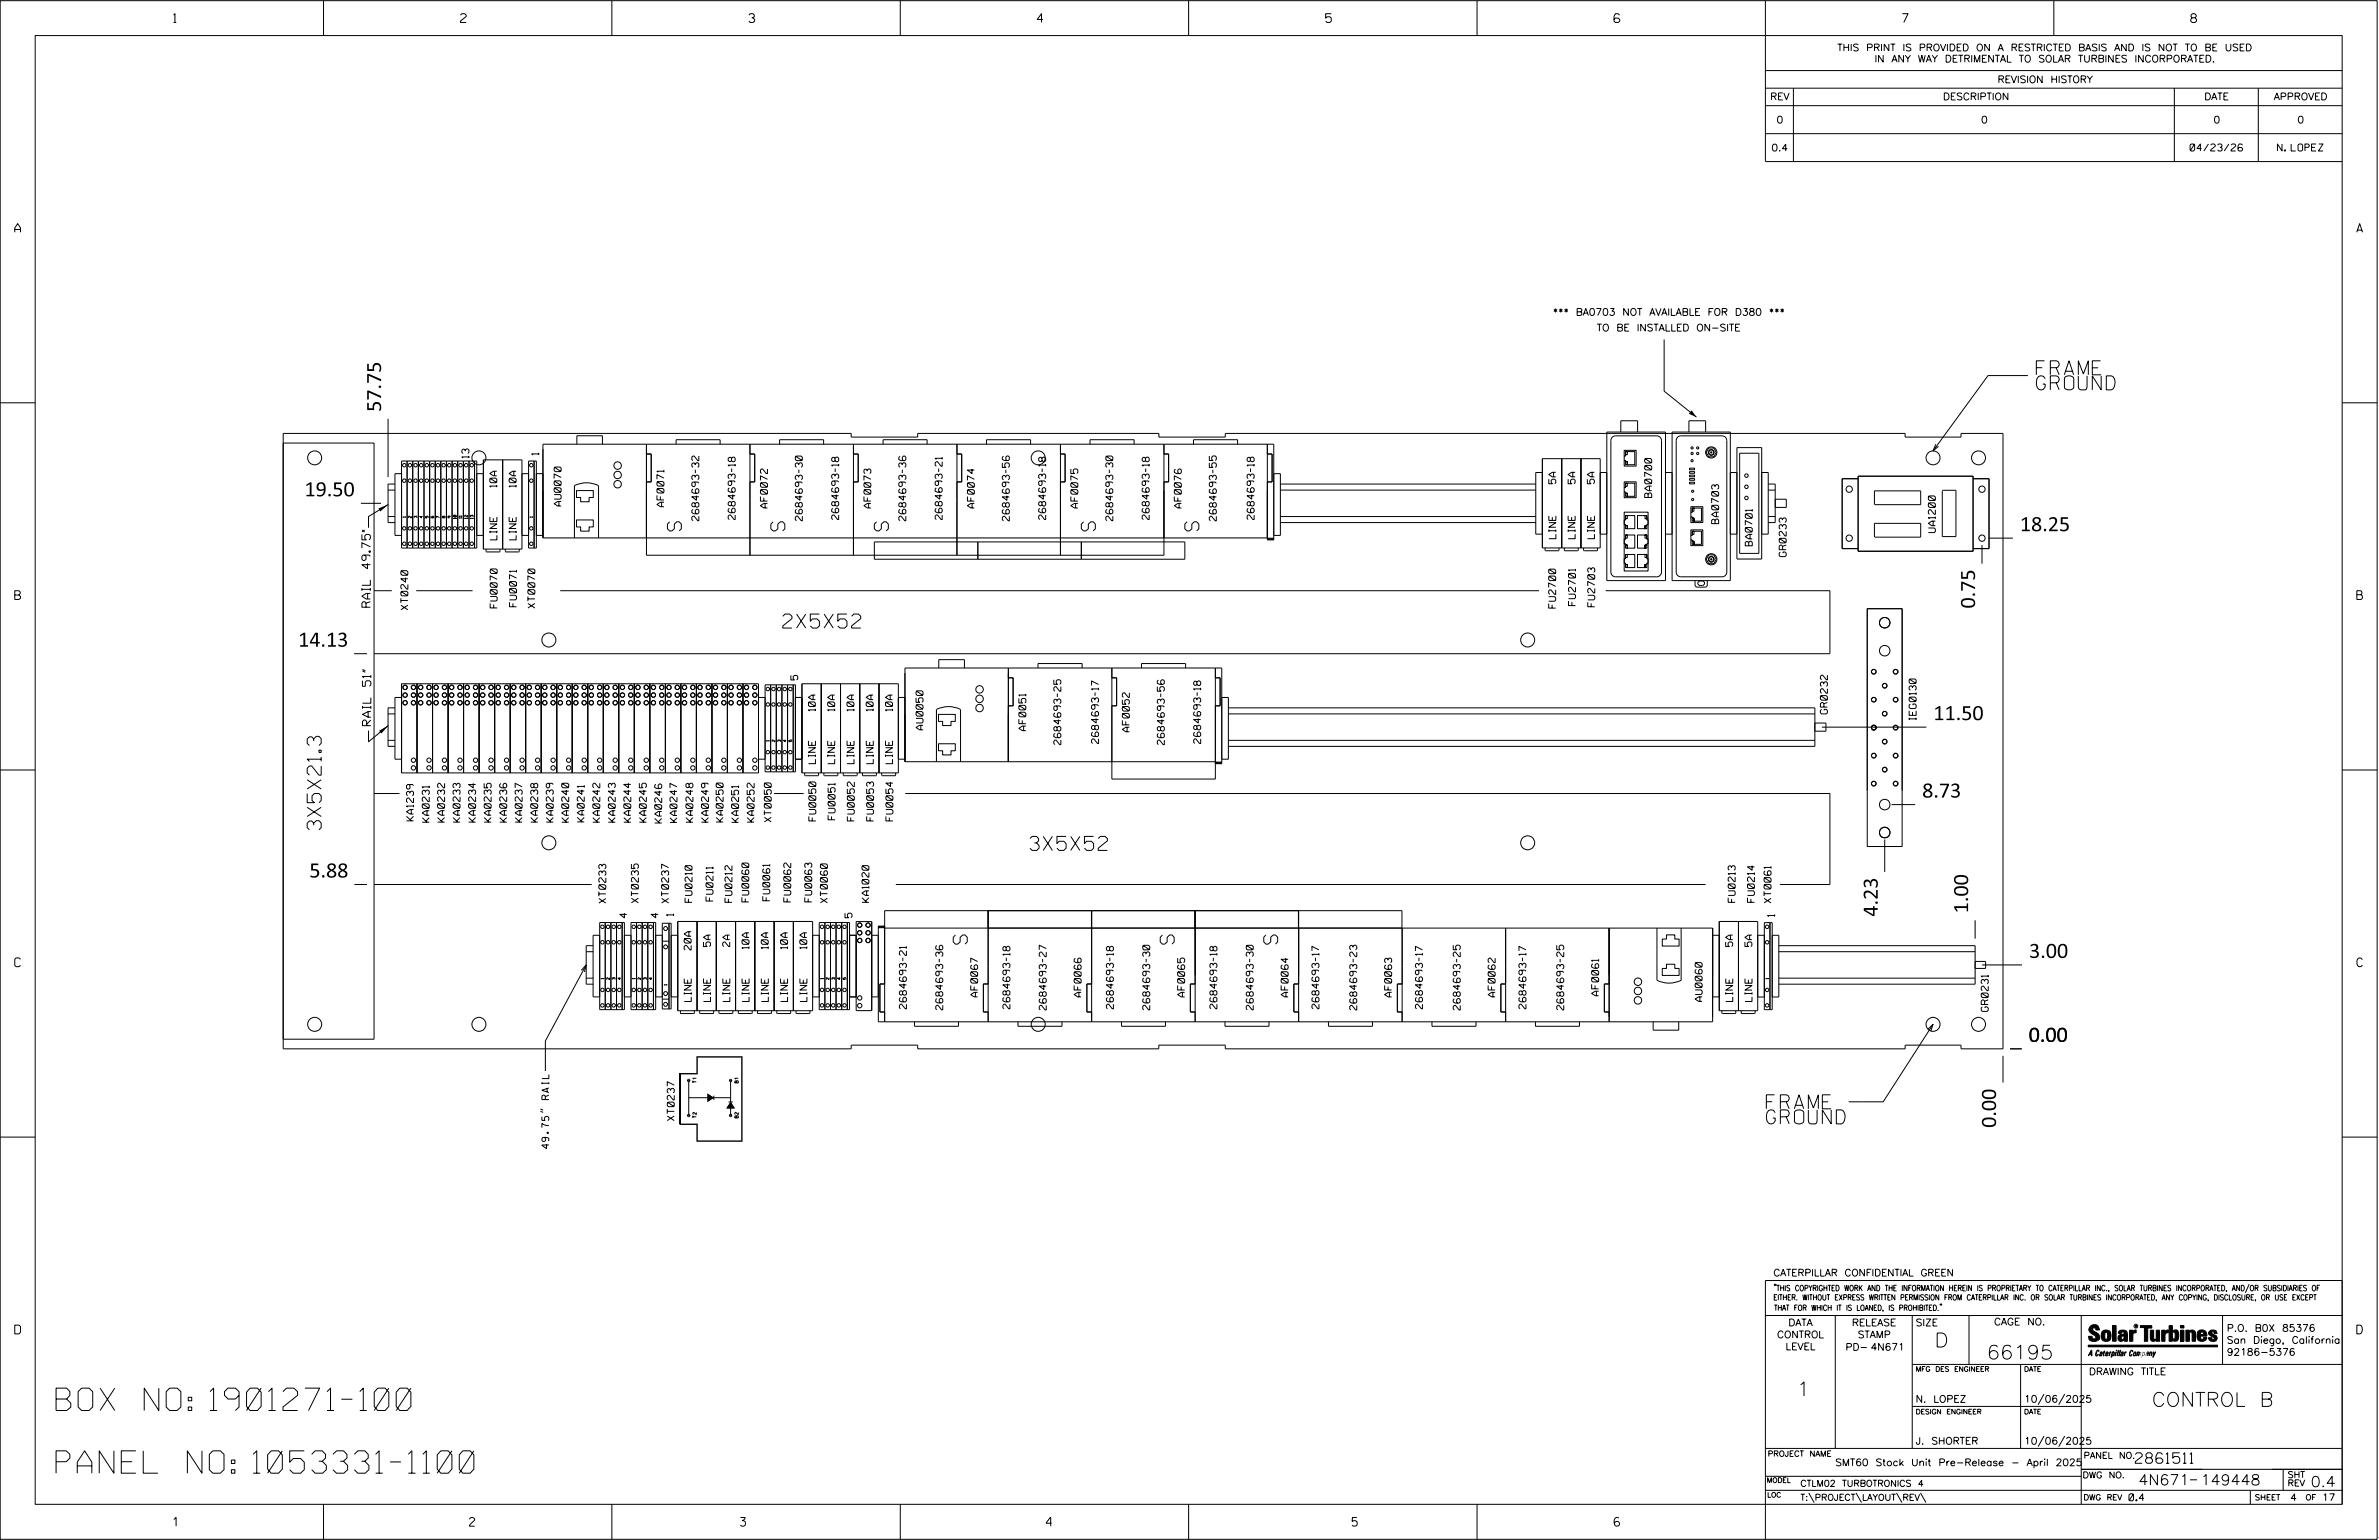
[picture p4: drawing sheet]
<svg xmlns="http://www.w3.org/2000/svg" width="864mm" height="559mm" viewBox="0 0 864 559" stroke-linecap="round" stroke-linejoin="round" font-family="sans-serif">
<defs><g id="words">
<g font-size="8.1">
<text x="20.4" y="511.8">BOX NO: 1901271-100</text>
<text x="20.4" y="534.6">PANEL NO: 1053331-1100</text>
</g>
<g font-size="5.1">
<text x="739.2" y="136">FRAME</text>
<text x="739.2" y="141.5">GROUND</text>
<text x="138.3" y="149.4" transform="rotate(-90 138.3 149.4)">57.75</text>
<text x="110.5" y="180.1">19.50</text>
<text x="247.3" y="192.7" transform="rotate(-90 247.3 192.7)">S</text>
<text x="284.9" y="192.7" transform="rotate(-90 284.9 192.7)">S</text>
<text x="322.5" y="192.7" transform="rotate(-90 322.5 192.7)">S</text>
<text x="397.6" y="192.7" transform="rotate(-90 397.6 192.7)">S</text>
<text x="435.2" y="192.7" transform="rotate(-90 435.2 192.7)">S</text>
<text x="733.3" y="192.7">18.25</text>
<text x="717" y="220.8" transform="rotate(-90 717 220.8)">0.75</text>
<text x="284.2" y="227.9">2X5X52</text>
<text x="108.2" y="234.7">14.13</text>
<text x="701.8" y="261.3">11.50</text>
<text x="697.8" y="289.4">8.73</text>
<text x="116.6" y="301.1" transform="rotate(-90 116.6 301.1)">3X5X21.3</text>
<text x="373.9" y="308.6">3X5X52</text>
<text x="112.3" y="318.4">5.88</text>
<text x="681.6" y="332.6" transform="rotate(-90 681.6 332.6)">4.23</text>
<text x="714.4" y="331.4" transform="rotate(-90 714.4 331.4)">1.00</text>
<text x="458.7" y="339.3" transform="rotate(90 458.7 339.3)">S</text>
<text x="351.1" y="342.6" transform="rotate(-90 351.1 342.6)">S</text>
<text x="426.2" y="342.6" transform="rotate(-90 426.2 342.6)">S</text>
<text x="736.6" y="347.6">3.00</text>
<text x="736.4" y="378">0.00</text>
<text x="641.2" y="407.8">GROUND</text>
<text x="641.2" y="402.3">FRAME</text>
<text x="724.6" y="409.2" transform="rotate(-90 724.6 409.2)">0.00</text>
<text x="702.3" y="488.8">D</text>
<text x="721.2" y="493.2">66195</text>
<text x="652.2" y="506.5">1</text>
<text x="781.1" y="510.3">CONTROL B</text>
</g>
<g font-size="3.8">
<text x="775.1" y="531">2861511</text>
<text x="776.3" y="538.9">4N671</text>
<text x="798.8" y="538.9">149448</text>
<text x="838.8" y="539.5">0.4</text>
</g>
<g font-size="3.2">
<text x="63" y="8.2">1</text>
<text x="167.2" y="8.2">2</text>
<text x="271.8" y="8.2">3</text>
<text x="376.5" y="8.2">4</text>
<text x="481.2" y="8.2">5</text>
<text x="690.6" y="8.2">7</text>
<text x="795.3" y="8.2">8</text>
<text x="5.4" y="84.3">A</text>
<text x="855.5" y="84.3">A</text>
<text x="5.4" y="217.5">B</text>
<text x="855.6" y="217.5">B</text>
<text x="5.4" y="350.8">C</text>
<text x="855.6" y="350.8">C</text>
<text x="5.4" y="484">D</text>
<text x="855.6" y="484">D</text>
<text x="62.8" y="553.8">1</text>
<text x="170.4" y="553.8">2</text>
<text x="268.8" y="553.8">3</text>
<text x="379.8" y="553.8">4</text>
<text x="490.8" y="553.8">5</text>
<text x="585.9" y="553.8">6</text>
</g>
<text font-size="3.1" x="134.6" y="263.3" transform="rotate(-90 134.6 263.3)">RAIL 51&quot;</text>
<text font-size="3" x="134.4" y="220.3" transform="rotate(-90 134.4 220.3)">RAIL 49.75&quot;</text>
<g font-size="2.5">
<text x="666.9" y="18.5">THIS PRINT IS PROVIDED ON A RESTRICTED BASIS AND IS NOT TO BE USED</text>
<text x="680.5" y="22.6">IN ANY WAY DETRIMENTAL TO SOLAR TURBINES INCORPORATED.</text>
<text x="725.1" y="30">REVISION HISTORY</text>
<text x="642.6" y="36.3">REV</text>
<text x="705.3" y="36.3">DESCRIPTION</text>
<text x="800.2" y="36.3">DATE</text>
<text x="825.4" y="36.3">APPROVED</text>
<text x="644.9" y="44.7">0</text>
<text x="719.1" y="44.7">0</text>
<text x="803.5" y="44.7">0</text>
<text x="834" y="44.7">0</text>
<text x="643" y="54.8">0.4</text>
<text x="795" y="54.8">04/23/26</text>
<text x="826.7" y="54.8">N. LOPEZ</text>
<text x="563.7" y="114.5">*** BA0703 NOT AVAILABLE FOR D380 ***</text>
<text x="579.6" y="120.2">TO BE INSTALLED ON-SITE</text>
<text x="170.2" y="166.2" transform="rotate(-90 170.2 166.2)">13</text>
<text x="195.6" y="165.1" transform="rotate(-90 195.6 165.1)">1</text>
<text x="180.3" y="176.8" transform="rotate(-90 180.3 176.8)">10A</text>
<text x="187.3" y="176.8" transform="rotate(-90 187.3 176.8)">10A</text>
<text x="564.8" y="175.5" transform="rotate(-90 564.8 175.5)">5A</text>
<text x="571.8" y="175.5" transform="rotate(-90 571.8 175.5)">5A</text>
<text x="578.8" y="175.5" transform="rotate(-90 578.8 175.5)">5A</text>
<text x="203.7" y="183.6" transform="rotate(-90 203.7 183.6)">AU0070</text>
<text x="241" y="183.9" transform="rotate(-90 241 183.9)">AF0071</text>
<text x="278.6" y="184.3" transform="rotate(-90 278.6 184.3)">AF0072</text>
<text x="316.1" y="184.3" transform="rotate(-90 316.1 184.3)">AF0073</text>
<text x="353.7" y="184.3" transform="rotate(-90 353.7 184.3)">AF0074</text>
<text x="391.3" y="184.3" transform="rotate(-90 391.3 184.3)">AF0075</text>
<text x="428.8" y="184.3" transform="rotate(-90 428.8 184.3)">AF0076</text>
<text x="599.6" y="180.5" transform="rotate(-90 599.6 180.5)">BA0700</text>
<text x="253.7" y="188.9" transform="rotate(-90 253.7 188.9)">2684693-32</text>
<text x="266.9" y="188.5" transform="rotate(-90 266.9 188.5)">2684693-18</text>
<text x="291.3" y="188.9" transform="rotate(-90 291.3 188.9)">2684693-30</text>
<text x="304.5" y="188.5" transform="rotate(-90 304.5 188.5)">2684693-18</text>
<text x="328.8" y="188.9" transform="rotate(-90 328.8 188.9)">2684693-36</text>
<text x="342" y="188.5" transform="rotate(-90 342 188.5)">2684693-21</text>
<text x="366.4" y="189" transform="rotate(-90 366.4 189)">2684693-56</text>
<text x="379.6" y="188.5" transform="rotate(-90 379.6 188.5)">2684693-18</text>
<text x="404" y="188.9" transform="rotate(-90 404 188.9)">2684693-30</text>
<text x="417.2" y="188.5" transform="rotate(-90 417.2 188.5)">2684693-18</text>
<text x="441.5" y="189" transform="rotate(-90 441.5 189)">2684693-55</text>
<text x="455.2" y="188.5" transform="rotate(-90 455.2 188.5)">2684693-18</text>
<text x="623.9" y="190" transform="rotate(-90 623.9 190)">BA0703</text>
<text x="180.4" y="195.9" transform="rotate(-90 180.4 195.9)">LINE</text>
<text x="187.4" y="195.9" transform="rotate(-90 187.4 195.9)">LINE</text>
<text x="564.8" y="195.5" transform="rotate(-90 564.8 195.5)">LINE</text>
<text x="571.8" y="195.5" transform="rotate(-90 571.8 195.5)">LINE</text>
<text x="578.8" y="195.5" transform="rotate(-90 578.8 195.5)">LINE</text>
<text x="702.6" y="193.2" transform="rotate(-90 702.6 193.2)">UA1200</text>
<text x="636.1" y="198.1" transform="rotate(-90 636.1 198.1)">BA0701</text>
<text x="648.4" y="202" transform="rotate(-90 648.4 202)">GR0233</text>
<text x="148" y="221.2" transform="rotate(-90 148 221.2)">XT0240</text>
<text x="180.5" y="220.6" transform="rotate(-90 180.5 220.6)">FU0070</text>
<text x="187.5" y="220.2" transform="rotate(-90 187.5 220.2)">FU0071</text>
<text x="194.2" y="220.6" transform="rotate(-90 194.2 220.6)">XT0070</text>
<text x="564.7" y="220.7" transform="rotate(-90 564.7 220.7)">FU2700</text>
<text x="571.9" y="219.7" transform="rotate(-90 571.9 219.7)">FU2701</text>
<text x="578.9" y="220.2" transform="rotate(-90 578.9 220.2)">FU2703</text>
<text x="289.6" y="246.7" transform="rotate(-90 289.6 246.7)">5</text>
<text x="296" y="258" transform="rotate(-90 296 258)">10A</text>
<text x="303" y="258" transform="rotate(-90 303 258)">10A</text>
<text x="310" y="258" transform="rotate(-90 310 258)">10A</text>
<text x="317" y="258" transform="rotate(-90 317 258)">10A</text>
<text x="324" y="258" transform="rotate(-90 324 258)">10A</text>
<text x="663.4" y="259.1" transform="rotate(-90 663.4 259.1)">GR0232</text>
<text x="695.6" y="261.2" transform="rotate(-90 695.6 261.2)">IEG0130</text>
<text x="335.1" y="264.8" transform="rotate(-90 335.1 264.8)">AU0050</text>
<text x="372.4" y="265.1" transform="rotate(-90 372.4 265.1)">AF0051</text>
<text x="398.8" y="269.8" transform="rotate(-90 398.8 269.8)">2684693-17</text>
<text x="410" y="265.5" transform="rotate(-90 410 265.5)">AF0052</text>
<text x="435.9" y="269.8" transform="rotate(-90 435.9 269.8)">2684693-18</text>
<text x="385.1" y="270.2" transform="rotate(-90 385.1 270.2)">2684693-25</text>
<text x="422.7" y="270.2" transform="rotate(-90 422.7 270.2)">2684693-56</text>
<text x="296" y="277.1" transform="rotate(-90 296 277.1)">LINE</text>
<text x="303" y="277.1" transform="rotate(-90 303 277.1)">LINE</text>
<text x="310" y="277.1" transform="rotate(-90 310 277.1)">LINE</text>
<text x="317" y="277.1" transform="rotate(-90 317 277.1)">LINE</text>
<text x="324" y="277.1" transform="rotate(-90 324 277.1)">LINE</text>
<text x="150.1" y="297.9" transform="rotate(-90 150.1 297.9)">KA1239</text>
<text x="155.8" y="298.3" transform="rotate(-90 155.8 298.3)">KA0231</text>
<text x="161.4" y="298.3" transform="rotate(-90 161.4 298.3)">KA0232</text>
<text x="167" y="298.3" transform="rotate(-90 167 298.3)">KA0233</text>
<text x="172.7" y="298.3" transform="rotate(-90 172.7 298.3)">KA0234</text>
<text x="178.3" y="298.3" transform="rotate(-90 178.3 298.3)">KA0235</text>
<text x="183.9" y="298.3" transform="rotate(-90 183.9 298.3)">KA0236</text>
<text x="189.6" y="298.3" transform="rotate(-90 189.6 298.3)">KA0237</text>
<text x="195.2" y="298.3" transform="rotate(-90 195.2 298.3)">KA0238</text>
<text x="200.8" y="298.3" transform="rotate(-90 200.8 298.3)">KA0239</text>
<text x="206.5" y="298.3" transform="rotate(-90 206.5 298.3)">KA0240</text>
<text x="212.1" y="298.2" transform="rotate(-90 212.1 298.2)">KA0241</text>
<text x="217.7" y="298.3" transform="rotate(-90 217.7 298.3)">KA0242</text>
<text x="223.4" y="298.3" transform="rotate(-90 223.4 298.3)">KA0243</text>
<text x="229" y="298.3" transform="rotate(-90 229 298.3)">KA0244</text>
<text x="234.6" y="298.3" transform="rotate(-90 234.6 298.3)">KA0245</text>
<text x="240.2" y="298.6" transform="rotate(-90 240.2 298.6)">KA0246</text>
<text x="245.8" y="298.4" transform="rotate(-90 245.8 298.4)">KA0247</text>
<text x="251.5" y="298.3" transform="rotate(-90 251.5 298.3)">KA0248</text>
<text x="257.2" y="298.3" transform="rotate(-90 257.2 298.3)">KA0249</text>
<text x="262.5" y="298.3" transform="rotate(-90 262.5 298.3)">KA0250</text>
<text x="268.1" y="298.4" transform="rotate(-90 268.1 298.4)">KA0251</text>
<text x="273.8" y="298.3" transform="rotate(-90 273.8 298.3)">KA0252</text>
<text x="280" y="298.2" transform="rotate(-90 280 298.2)">XT0050</text>
<text x="296.1" y="297.9" transform="rotate(-90 296.1 297.9)">FU0050</text>
<text x="303.1" y="297.5" transform="rotate(-90 303.1 297.5)">FU0051</text>
<text x="310.1" y="297.9" transform="rotate(-90 310.1 297.9)">FU0052</text>
<text x="317.1" y="297.9" transform="rotate(-90 317.1 297.9)">FU0053</text>
<text x="324.1" y="297.9" transform="rotate(-90 324.1 297.9)">FU0054</text>
<text x="219.9" y="327.7" transform="rotate(-90 219.9 327.7)">XT0233</text>
<text x="231.7" y="327.6" transform="rotate(-90 231.7 327.6)">XT0235</text>
<text x="242.7" y="327.7" transform="rotate(-90 242.7 327.7)">XT0237</text>
<text x="251.2" y="327.4" transform="rotate(-90 251.2 327.4)">FU0210</text>
<text x="258.8" y="327" transform="rotate(-90 258.8 327)">FU0211</text>
<text x="265.7" y="327.4" transform="rotate(-90 265.7 327.4)">FU0212</text>
<text x="271.8" y="327.3" transform="rotate(-90 271.8 327.3)">FU0060</text>
<text x="279.4" y="326.8" transform="rotate(-90 279.4 326.8)">FU0061</text>
<text x="287.1" y="327.3" transform="rotate(-90 287.1 327.3)">FU0062</text>
<text x="294.7" y="327.3" transform="rotate(-90 294.7 327.3)">FU0063</text>
<text x="300.4" y="327.6" transform="rotate(-90 300.4 327.6)">XT0060</text>
<text x="315.4" y="327.4" transform="rotate(-90 315.4 327.4)">KA1020</text>
<text x="629.9" y="327.4" transform="rotate(-90 629.9 327.4)">FU0213</text>
<text x="636.9" y="327.4" transform="rotate(-90 636.9 327.4)">FU0214</text>
<text x="642.9" y="327.6" transform="rotate(-90 642.9 327.6)">XT0061</text>
<text x="227.5" y="333" transform="rotate(-90 227.5 333)">4</text>
<text x="238.9" y="333" transform="rotate(-90 238.9 333)">4</text>
<text x="244.5" y="332.3" transform="rotate(-90 244.5 332.3)">1</text>
<text x="309.3" y="333" transform="rotate(-90 309.3 333)">5</text>
<text x="644.2" y="332.6" transform="rotate(-90 644.2 332.6)">1</text>
<text x="250.9" y="344.7" transform="rotate(-90 250.9 344.7)">20A</text>
<text x="257.9" y="343.5" transform="rotate(-90 257.9 343.5)">5A</text>
<text x="264.9" y="343.5" transform="rotate(-90 264.9 343.5)">2A</text>
<text x="271.9" y="344.3" transform="rotate(-90 271.9 344.3)">10A</text>
<text x="278.9" y="344.3" transform="rotate(-90 278.9 344.3)">10A</text>
<text x="285.9" y="344.3" transform="rotate(-90 285.9 344.3)">10A</text>
<text x="292.9" y="344.3" transform="rotate(-90 292.9 344.3)">10A</text>
<text x="629" y="343.5" transform="rotate(-90 629 343.5)">5A</text>
<text x="636" y="343.5" transform="rotate(-90 636 343.5)">5A</text>
<text x="250.9" y="363.4" transform="rotate(-90 250.9 363.4)">LINE</text>
<text x="257.9" y="363.4" transform="rotate(-90 257.9 363.4)">LINE</text>
<text x="264.9" y="363.4" transform="rotate(-90 264.9 363.4)">LINE</text>
<text x="271.9" y="363.4" transform="rotate(-90 271.9 363.4)">LINE</text>
<text x="278.9" y="363.4" transform="rotate(-90 278.9 363.4)">LINE</text>
<text x="285.9" y="363.4" transform="rotate(-90 285.9 363.4)">LINE</text>
<text x="292.9" y="363.4" transform="rotate(-90 292.9 363.4)">LINE</text>
<text x="354.9" y="361.7" transform="rotate(-90 354.9 361.7)">AF0067</text>
<text x="392.5" y="361.7" transform="rotate(-90 392.5 361.7)">AF0066</text>
<text x="430" y="361.7" transform="rotate(-90 430 361.7)">AF0065</text>
<text x="467.6" y="361.7" transform="rotate(-90 467.6 361.7)">AF0064</text>
<text x="505.2" y="361.7" transform="rotate(-90 505.2 361.7)">AF0063</text>
<text x="542.8" y="361.7" transform="rotate(-90 542.8 361.7)">AF0062</text>
<text x="580.3" y="361.3" transform="rotate(-90 580.3 361.3)">AF0061</text>
<text x="617.9" y="363.4" transform="rotate(-90 617.9 363.4)">AU0060</text>
<text x="629" y="363.4" transform="rotate(-90 629 363.4)">LINE</text>
<text x="636" y="363.4" transform="rotate(-90 636 363.4)">LINE</text>
<text x="329" y="366" transform="rotate(-90 329 366)">2684693-21</text>
<text x="342.2" y="366.4" transform="rotate(-90 342.2 366.4)">2684693-36</text>
<text x="366.6" y="366" transform="rotate(-90 366.6 366)">2684693-18</text>
<text x="379.8" y="366.5" transform="rotate(-90 379.8 366.5)">2684693-27</text>
<text x="404.2" y="366" transform="rotate(-90 404.2 366)">2684693-18</text>
<text x="417.4" y="366.4" transform="rotate(-90 417.4 366.4)">2684693-30</text>
<text x="441.7" y="366" transform="rotate(-90 441.7 366)">2684693-18</text>
<text x="454.9" y="366.4" transform="rotate(-90 454.9 366.4)">2684693-30</text>
<text x="478.8" y="366" transform="rotate(-90 478.8 366)">2684693-17</text>
<text x="492.5" y="366.5" transform="rotate(-90 492.5 366.5)">2684693-23</text>
<text x="516.4" y="366" transform="rotate(-90 516.4 366)">2684693-17</text>
<text x="530.1" y="366.5" transform="rotate(-90 530.1 366.5)">2684693-25</text>
<text x="553.9" y="366" transform="rotate(-90 553.9 366)">2684693-17</text>
<text x="567.6" y="366.5" transform="rotate(-90 567.6 366.5)">2684693-25</text>
<text x="721.7" y="367" transform="rotate(-90 721.7 367)">GR0231</text>
<text x="244.8" y="406.6" transform="rotate(-90 244.8 406.6)">XT0237</text>
<text x="199.2" y="416.8" transform="rotate(-90 199.2 416.8)">49.75&quot; RAIL</text>
<text x="643.8" y="463">CATERPILLAR CONFIDENTIAL GREEN</text>
<text x="645.1" y="485.5">CONTROL</text>
<text x="649.2" y="481.1">DATA</text>
<text x="672.3" y="481.1">RELEASE</text>
<text x="674.4" y="485.5">STAMP</text>
<text x="695.4" y="481.1">SIZE</text>
<text x="723.8" y="480.8">CAGE NO.</text>
<text x="808.4" y="483.1">P.O. B0X 85376</text>
<text x="648.2" y="489.8">LEVEL</text>
<text x="669.9" y="490">PD- 4N671</text>
<text x="808.4" y="487.5">San Diego, California</text>
<text x="808.4" y="491.8">92186-5376</text>
<text x="758.3" y="498.9">DRAWING TITLE</text>
<text x="695.4" y="508.9">N. LOPEZ</text>
<text x="734.8" y="508.9">10/06/2025</text>
<text x="695.4" y="524.1">J. SHORTER</text>
<text x="734.8" y="524.1">10/06/2025</text>
<text x="666.2" y="531.9">SMT60 Stock Unit Pre-Release - April 2025</text>
<text x="772.8" y="544.6">0.4</text>
<text x="831.4" y="544.6">4</text>
<text x="842.9" y="544.6">17</text>
</g>
<g font-size="2.3">
<text x="756.4" y="529.2">PANEL NO.</text>
<text x="653.5" y="539.4">CTLM02 TURBOTRONICS 4</text>
<text x="756" y="536.3">DWG NO.</text>
<text x="830.4" y="539.3">REV</text>
<text x="830.4" y="536.2">SHT</text>
<text x="653.5" y="544.5">T:\PROJECT\LAYOUT\REV\</text>
</g>
<g font-size="2">
<text x="643.8" y="468.4">&quot;THIS COPYRIGHTED WORK AND THE INFORMATION HEREIN IS PROPRIETARY TO CATERPILLAR INC., SOLAR TURBINES INCORPORATED, AND/OR SUBSIDIARIES OF</text>
<text x="643.8" y="471.8">EITHER. WITHOUT EXPRESS WRITTEN PERMISSION FROM CATERPILLAR INC. OR SOLAR TURBINES INCORPORATED, ANY COPYING, DISCLOSURE, OR USE EXCEPT</text>
<text x="644" y="475.6">THAT FOR WHICH IT IS LOANED, IS PROHIBITED.&quot;</text>
<text x="641.7" y="528.5">PROJECT NAME</text>
<text x="756.3" y="544.3">DWG REV</text>
<text x="818.5" y="544.3">SHEET</text>
<text x="836.9" y="544.3">OF</text>
</g>
<g font-size="1.8">
<text x="695.4" y="497.6">MFG DES ENGINEER</text>
<text x="734.8" y="497.6">DATE</text>
<text x="695.4" y="513.1">DESIGN ENGINEER</text>
<text x="734.8" y="513.1">DATE</text>
<text x="641.3" y="538">MODEL</text>
<text x="641.5" y="543.3">LOC</text>
</g>
<g font-size="1.3">
<text x="252.8" y="393" transform="rotate(-90 252.8 393)">T1</text>
<text x="268" y="393" transform="rotate(-90 268 393)">B1</text>
<text x="252.8" y="405.7" transform="rotate(-90 252.8 405.7)">T2</text>
<text x="268" y="405.7" transform="rotate(-90 268 405.7)">B2</text>
</g>
<g font-size="1">
<text x="147.3" y="187.8" transform="rotate(-90 147.3 187.8)">1</text>
<text x="149.3" y="187.9" transform="rotate(-90 149.3 187.9)">2</text>
<text x="151.4" y="187.9" transform="rotate(-90 151.4 187.9)">3</text>
<text x="153.4" y="187.9" transform="rotate(-90 153.4 187.9)">4</text>
<text x="155.4" y="187.9" transform="rotate(-90 155.4 187.9)">5</text>
<text x="159.5" y="187.9" transform="rotate(-90 159.5 187.9)">7</text>
<text x="161.6" y="187.9" transform="rotate(-90 161.6 187.9)">8</text>
<text x="163.6" y="187.9" transform="rotate(-90 163.6 187.9)">9</text>
<text x="165.6" y="188.3" transform="rotate(-90 165.6 188.3)">10</text>
<text x="167.7" y="188.1" transform="rotate(-90 167.7 188.1)">11</text>
<text x="169.7" y="188.3" transform="rotate(-90 169.7 188.3)">12</text>
<text x="171.8" y="188.3" transform="rotate(-90 171.8 188.3)">13</text>
<text x="193.4" y="187.8" transform="rotate(-90 193.4 187.8)">1</text>
<text x="279.3" y="269" transform="rotate(-90 279.3 269)">1</text>
<text x="281.3" y="269.2" transform="rotate(-90 281.3 269.2)">2</text>
<text x="283.3" y="269.2" transform="rotate(-90 283.3 269.2)">3</text>
<text x="285.4" y="269.2" transform="rotate(-90 285.4 269.2)">4</text>
<text x="287.4" y="269.2" transform="rotate(-90 287.4 269.2)">5</text>
<text x="219.2" y="355.3" transform="rotate(-90 219.2 355.3)">1</text>
<text x="221.2" y="355.4" transform="rotate(-90 221.2 355.4)">2</text>
<text x="223.3" y="355.4" transform="rotate(-90 223.3 355.4)">3</text>
<text x="225.3" y="355.4" transform="rotate(-90 225.3 355.4)">4</text>
<text x="230.6" y="355.3" transform="rotate(-90 230.6 355.3)">1</text>
<text x="232.6" y="355.4" transform="rotate(-90 232.6 355.4)">2</text>
<text x="234.6" y="355.4" transform="rotate(-90 234.6 355.4)">3</text>
<text x="236.7" y="355.4" transform="rotate(-90 236.7 355.4)">4</text>
<text x="242.1" y="357.5" transform="rotate(-90 242.1 357.5)">1</text>
<text x="298.9" y="355.3" transform="rotate(-90 298.9 355.3)">1</text>
<text x="301" y="355.4" transform="rotate(-90 301 355.4)">2</text>
<text x="303" y="355.4" transform="rotate(-90 303 355.4)">3</text>
<text x="305" y="355.4" transform="rotate(-90 305 355.4)">4</text>
<text x="307.1" y="355.4" transform="rotate(-90 307.1 355.4)">5</text>
<text x="642" y="355.3" transform="rotate(-90 642 355.3)">1</text>
</g>
<text font-size=".9" x="775.1" y="481.7">R</text>
</g></defs>
<g fill="none" stroke="#000" stroke-width=".36">
<path d="M.1 .2h862.8v558.4h-862.8zM12.8 12.9h837.4v533h-837.4zM117.4 .2v12.7M222.1 .2v12.7M326.8 .2v12.7M431.5 .2v12.7M536.2 .2v12.7M587.9 5.5l-.5-.5h-1l-.5 1v1.7l.5 .4h1l.6-.4v-.6l-.6-.5h-1l-.5 .5M640.9 .2v58.4h209.3M745.6 .2v12.7M640.9 25.6h209.3M640.9 32h209.3"/>
<path d="M640.9 38.3h209.3M651 32v26.6M789.3 32v26.6M819.8 32v26.6M640.9 48.5h209.3M604.1 123.2v18.7l11.7 9.4M736.1 136.3h-14.4l-20 27.3M.1 146.2h12.7M102.8 157.3h206.2v1.3h24.1v-1.3h87.6v1.3h24.1v-1.3h246.8v1.3h20.3v-1.3h15.2v223.3h-15.2v-1.4h-20.3v1.4h-246.8v-1.4h-24.1v1.4h-87.6v-1.4h-24.1v1.4h-206.2zM140.9 152v21.1M583.3 156.8h21.3v53.9h-21.3zM585.3 158.6l1.2-.4h14.9a1.75 1.75 0 0 1 1.7 1.7v47.7a1.81 1.81 0 0 1-1.7 1.7h-14.9a1.75 1.75 0 0 1-1.7-1.7v-47.7z"/>
<path d="M588.4 156.8v-4.1h6.1v4.1M607 156.8h21.1v53.9h-21.1zM609 158.6l1.2-.4h14.9a1.69 1.69 0 0 1 1.8 1.7v47.7a1.75 1.75 0 0 1-1.8 1.7h-14.9a1.75 1.75 0 0 1-1.7-1.7v-47.7zM613.1 156.8v-4.1h6.1v4.1M850.2 146.2h12.7M102.8 160.8h33v216.3h-33M140.9 177.8h2.5M143.4 175.6h-2.5v14h2.5M145.8 171.9h-2.4v22.4h2.4M145.8 167.3h27.3v31.6h-27.3zM147.8 167.3v31.6M149.8 167.3v31.6"/>
<path d="M151.9 167.3v31.6M153.9 167.3v31.6M156 167.3v31.6M158 167.3v31.6M160 167.3v31.6M162.1 167.3v31.6M164.1 167.3v31.6M166.2 167.3v31.6M168.2 167.3v31.6M170.3 167.3v31.6M172.3 167.3v31.6M173.1 171.9h2.4"/>
<path d="M175.5 166.9h14v32.3h-14zM182.5 166.9v32.3M189.5 171.9h2.4M191.9 167.3h2.8v31.6h-2.8zM193.9 167.3v31.6M194.7 171.9h2.4M209.3 178h6.1v2.5h-1.5v1.6h-3.1v-1.6h-1.5zM209.4 161.2v-3.1h9.3v3.1M234.7 164.7h1.7v10.2h-1.7M234.7 161.2v40.3h187.8v-40.3M245.4 161.2v-1.6h16v1.6M272.2 164.7h1.8v10.2h-1.8"/>
<path d="M272.2 161.2v40.3M283 161.2v-1.6h16v1.6M309.8 164.7h1.7v10.2h-1.7M309.8 161.2v40.3M320.6 161.2v-1.6h16l-.1 1.6M347.4 164.7h1.7v10.2h-1.7M347.4 161.2v40.3M358.1 161.2v-1.6h16v1.6M385 164.7h1.6v10.2h-1.6M385 161.2v40.3M395.7 161.2v-1.6h16v1.6M422.5 164.7h1.7v10.2h-1.7"/>
<path d="M433.2 161.2v-1.6h16.1v1.6M460.1 161.2v34.7M460.1 164.7h1.7v10.2h-1.7M462.4 171.9h2.4v22.4h-2.4M464.8 175.6h92.7M464.8 177.8h92.7M559.9 166.4h21v32.4h-21zM559.9 171.4l-2.4 .1v22.3h2.4M566.9 166.4v32.4M573.9 166.4v32.4M580.9 171.4h2.4M589.6 176.9v-2.1h4.3v5.8h-4.3v-2.1"/>
<path d="M589.6 165.5v-2.1h4.3v5.7h-4.3v-2M590.1 175.3v1.2v-1.2h3.3v4.8h-3.3v-1.1h.6v1.1v-1.1h-.6v-.5h-.5v-1.6h.5v-.4h.6v-1.2zM590.1 163.9v1.1v-1.1h3.3v4.7h-3.3v-1.1h.6v1.1v-1.1h-.6v-.4h-.5v-1.6h.5v-.5h.6v-1.1zM604.6 171.4h2.4M613.3 175h1.8v.6h-1.8zM613.3 173.7h1.8v.6h-1.8zM613.3 172.4h1.8v.6h-1.8zM613.3 171.1h1.8v.6h-1.8zM613.3 169.9h1.8v.6h-1.8zM620.3 162.6h1.8l.9 1.6-.9 1.6h-1.8l-.9-1.6zM628.1 171.4h2.4M630.5 162.4h9v40.4h-9z"/>
<path d="M631.5 164.5h7v36.3h-7zM639.5 171.4h2.4v22.4h-2.4M641.9 175.6h2.5v14h-2.5M641.9 177.8h2.5M674.5 173.7h-5.8v25.4h5.8M674.5 172.8h41.7v27.2h-41.7zM702.7 161.2l-1 2.4 2-1.7M705.1 177.9h4.9v16.8h-4.9v-16.6M716.2 173.7h5.8v25.4h-5.8M131 182.6h7.3M140.9 187.4h2.5M141 183.1l-7.2 4.3v4.1"/>
<path d="M156.6 187.3l-.1 .5 .3 .1h.5l.2-.5h-.5l.1 .5M173.1 194.3h2.4M176.5 199.2l.2 1.1h4.6l.2-1.1M183.4 199.2l.3 1.1h4.6l.2-1.1M189.5 194.3h2.4M194.7 194.3h2.4M208.5 195.2v-19a9.9 9.9 0 0 1 8.8 0v19M209.3 188.7h6.1v2.5h-1.5v1.5h-3.1v-1.5h-1.5zM317.4 196.6h112.7v6.3h-112.7zM355 196.6v6.3M392.5 196.6v6.3M460.1 195.9h2.3"/>
<path d="M460.1 195.2h-263v-34h265.3v34.7M462.4 195.9l-2.3-.6h2.3l-2.3 .6M464.8 187.4h92.7M464.8 189.6h92.7M560.9 198.8l.2 1h4.6l.2-1M567.9 198.8l.2 1h4.6l.2-1M574.9 198.8l.2 1h4.6l.2-1M580.9 193.8h2.4M589.6 185.8h8.7v21.4h-8.7zM590.1 187.1v1.1v-1.1h3.3v4.7h-3.3v-1.1h.6v1.1v-1.1h-.6v-.4h-.5v-1.6h.5v-.5h.6v-1.1zM590.1 194.1v1.2v-1.2h3.3v4.8h-3.3v-1.1h.6v1.1v-1.1h-.6v-.5h-.5v-1.6h.5v-.4h.6v-1.2zM594.4 194.1h3.4v1.2v-1.2h-.7v1.2h.7v.4h.5v1.6h-.5v.5h-.7v1.1v-1.1h.7v1.1h-3.4z"/>
<path d="M594.4 187.1h3.4v1.1v-1.1h-.7v1.1h.7v.5h.5v1.6h-.5v.4h-.7v1.1v-1.1h.7v1.1h-3.4zM604.6 193.8h2.4M613.8 194.3v-2h4.3v5.7h-4.3v-2.1M613.8 185.9v-2h4.3v5.7h-4.3v-2.1M614.3 192.8v1.1v-1.1h3.3v4.7h-3.3v-1.1h.6v1.1v-1.1h-.6v-.5h-.5v-1.6h.5v-.4h.6v-1.1zM614.3 184.4v1.1v-1.1h3.3v4.7h-3.3v-1.1h.6v1.1v-1.1h-.6v-.5h-.5v-1.6h.5v-.4h.6v-1.1zM628.1 193.8h2.4M641.9 187.4h2.5M644.4 181.2h4v2.9h-4M680.6 183.1h16.6v-5h-16.8v5M680.6 194.9h16.6v-5h-16.8v5M719.5 197.8v6.7"/>
<path d="M722 195.3h8.7M135.8 214.3h6.4M151.1 214.3h20.5M203.4 214.3h355.3M582.9 214.3h81.4v22.9h-528.5M590.1 201.2v1.1v-1.1h3.3v4.8h-3.3v-1.2h.6v1.2v-1.2h-.6v-.4h-.5v-1.7h.5v-.4h.6v-1.1zM594.4 201.2h3.4v1.1v-1.1h-.7v1.1h.7v.4h.5v1.7h-.5v.4h-.7v1.2v-1.2h.7v1.2h-3.4zM615.3 210.7l.1 1.9 .4 .4h3.2l.7-.4 .1-1.9M616.6 211.1l1.4-.3a.81 .81 0 0 1 .8 .8 .81 .81 0 0 1-.8 .8l-1.4-.2-.3-.6zM620.3 201.3h1.8l.9 1.7-.9 1.5h-1.8l-.9-1.5zM128.5 237.2h4.7M677.8 220.9h12.7v86.3h-12.7z"/>
<path d="M140.9 259h2.5M143.4 256.9h-2.5v13.9h2.5M145.8 253.1h-2.4v22.4h2.4M145.8 248.1h129.5v32.4h-129.5zM151.4 248.1v32.4M157 248.1v32.4M162.7 248.1v32.4M168.3 248.1v32.4M173.9 248.1v32.4M179.6 248.1v32.4M185.2 248.1v32.4M190.8 248.1v32.4"/>
<path d="M196.5 248.1v32.4M202.1 248.1v32.4M207.7 248.1v32.4M213.4 248.1v32.4M219 248.1v32.4M224.6 248.1v32.4M230.3 248.1v32.4M235.9 248.1v32.4M241.5 248.1v32.4M247.2 248.1v32.4M252.8 248.1v32.4M258.4 248.1v32.4"/>
<path d="M264.1 248.1v32.4M269.7 248.1v32.4M275.3 253.1h2.4M277.7 248.5h11v31.6h-11zM279.8 248.5v31.6M281.8 248.5v31.6M283.8 248.5v31.6M285.9 248.5v31.6M287.9 248.5v31.6M288.7 253.1h2.4M291.1 248.1h35v32.4h-35zM298.1 248.1v32.4"/>
<path d="M305.1 248.1v32.4M312.1 248.1v32.4M319.1 248.1v32.4M326.1 253.1h2.4M340.7 259.2h6.1v2.6h-1.6v1.5h-3v-1.5h-1.5zM340.8 242.4v-3h9.3v3M366 246h1.8v10.1h-1.8M366 242.4v34M376.8 242.4v-1.6h16v1.6M403.6 242.4v40.3h37.6v-40.3M403.6 246h1.7v10.1h-1.7M414.4 242.4v-1.6h16v1.6"/>
<path d="M441.2 246h1.7v10.1h-1.7M443.5 253.1h2.4v22.4h-2.4M445.9 256.9h212.9v13.9h-212.9M445.9 259h212.9M.1 279.4h12.7M140.9 268.6h2.5M141 263.2l-7.2 6v-4.1M275.3 275.5h2.4M288.7 275.5h2.4M326.1 275.5h2.4M339.9 276.4v-19a9.9 9.9 0 0 1 8.8 0v19M340.7 269.9h6.1v2.5h-1.6v1.5h-3v-1.5h-1.5z"/>
<path d="M441.2 276.4h-112.7v-34h115v34.7M441.2 276.5l2.3 .6h-2.3l2.3-.6zM445.9 268.6h212.9M658.8 262.4h4v2.9h-4M661.4 263.8h37.9M850.2 279.4h12.7M135.8 287.9h9.2M281 287.9h10.7M292.1 280.5l.2 1h4.6l.2-1M299.1 280.5l.2 1h4.7l.1-1M306.1 280.5l.2 1h4.6l.2-1M313.1 280.5l.2 1h4.6l.2-1"/>
<path d="M320.1 280.5l.2 1h4.6l.2-1M328.6 287.9h335.7v33.1h-18.2M686.7 292h8.5M684.2 304.6v11.8M128.7 321h4.5M135.8 321h79M217.7 334.8h9v31.6h-9zM217.7 339.4h-2.4v22.3h2.4M219.7 334.8v31.6M221.8 334.8v31.6M223.8 334.8v31.6M225.8 334.8v31.6"/>
<path d="M226.7 339.4h2.4M229.1 334.8h8.9v31.6h-8.9zM231.1 334.8v31.6M233.1 334.8v31.6M235.2 334.8v31.6M237.2 334.8v31.6M238 339.4h2.4M240.4 335h3.2v31.1h-3.2zM242.9 335v31.1M243.6 339.4h2.4M246 334.4h49v32.3h-49zM253 334.4v32.3"/>
<path d="M260 334.4v32.3M267 334.4v32.3M274 334.4v32.3M281 334.4v32.3M288 334.4v32.3M295 339.4h2.4M297.4 334.8h11v31.6h-11zM299.4 334.8v31.6M301.5 334.8v31.6M303.5 334.8v31.6M305.5 334.8v31.6M307.6 334.8v31.6"/>
<path d="M308.4 339.4h2.4M310.8 334.4h5.6v32.3h-5.6zM316.4 339.4h2.4M318.8 336.1v34.7h302.9v-34h-300.6M318.8 336.1h2.3l-2.3 .5h2.3zM325.2 321h293.9M358.7 330.4v6.4M358.7 330.4v40.4M396.2 330.4v6.4M396.3 330.4v40.4M433.8 330.4v6.4M433.8 330.4v40.4"/>
<path d="M471.4 330.4l-.1 6.4M471.4 330.4v40.4M508.9 336.8v-6.4h-187.8v40.4M509 336.8v34M546.6 336.8v34M584.1 336.8v34M601.5 336.8v18.9a9.9 9.9 0 0 0 8.8 0v-18.9M604.9 339.2h3.1v1.5h1.5v2.6h-6.1v-2.6h1.5zM621.7 339.4h2.4M624.1 334.4h14v32.3h-14zM631.1 334.4v32.3M638.1 339.4h2.4"/>
<path d="M640.5 334.8h2.8v31.6h-2.8zM642.5 334.8v31.6M643.3 339.4h2.4v22.4h-2.4M717 333.9v6.7M211 352.1l1.8-2-.6 2.6M212.8 350.1l-14.8 27.6v10.9M212.8 345.3h2.5M212.8 354.9h2.5M215.3 343.1h-2.5v14h2.5M240.4 341.5h2.5M321.1 357h-1.7v10.2h1.7M358.7 357h-1.7v10.2h1.7"/>
<path d="M396.3 357h-1.8v10.2h1.8M433.8 357h-1.7v10.2h1.7M471.4 357h-1.7v10.2h1.7M509 357h-1.7v10.2h1.7M546.6 357h-1.8v10.2h1.8M584.1 357h-1.7v10.2h1.7M604.9 349.9h3.1v1.5h1.5v2.5h-6.1v-2.5h1.5zM645.7 343.1h71.3v14h-71.3M645.7 345.3h71.3M645.7 354.9h71.3M717 348.9h3.8v2.5h-3.8M719.5 350.1h14.5"/>
<path d="M226.7 361.7h2.4M238 361.7h2.4M240.4 362.5h2.5M243.6 361.7h2.4M247 366.7l.2 1.1h4.6l.3-1.1M254 366.7l.2 1.1h4.6l.2-1.1M261 366.7l.2 1.1h4.7l.1-1.1M268 366.7l.2 1.1h4.6l.2-1.1M275 366.7l.2 1.1h4.6l.2-1.1M282 366.7l.2 1.1h4.6l.2-1.1M289 366.7l.2 1.1h4.6l.2-1.1M295 361.7h2.4"/>
<path d="M308.4 361.7h2.4M316.4 361.7h2.4M332 370.8v1.6h15.9v-1.6M369.5 370.8v1.6h16v-1.6M407.1 370.8v1.6h16v-1.6M444.7 370.8v1.6h16v-1.6M482.2 370.8v1.6h16v-1.6M519.8 370.8v1.6h16v-1.6M557.4 370.8v1.6h16v-1.6M600.1 370.8v3h9.3v-3M621.7 361.7h2.4M625.1 366.7l.2 1.1h4.6l.2-1.1"/>
<path d="M632.1 366.7l.1 1.1h4.7l.2-1.1M638.1 361.8h2.4M699.8 373.5l1.9-1.8-.8 2.5M701.7 371.7l-18.1 28.1h-12.5M250 398.3h15.2M250 392.4v12.1M259.1 397.6v1.5M264.4 399.9h1.6M265.2 392.4v12.1M727.1 383.1v9.7M729.7 380.6h4.2M.1 412.6h12.7"/>
<path d="M196.2 403.2l1 .4M196.2 402.4l1 .4M850.2 412.6h12.7M640.9 477.3h209.3M644.2 466.1l-.1 .4M644.7 466.1l-.2 .4M666.2 477.3v48.3M694.2 477.3v48.3M704.4 473.3l-.1 .4M704.8 473.3l-.1 .4M714.8 477.3v17.8M755.5 477.3v68.6"/>
<path d="M806.8 477.3v17.8M816.5 466l-1.4 3.1M850.2 464.6h-209.3v94M850.2 464.8v81.1M694.2 495.1h156M733.5 495.1v30.5M758.6 481.4a2.02 2.02 0 0 1 3.1-.1l.5 1.3h-1.3l-.2-.6-.4-.2-.6 .1-.1 .4 .4 .7a2.46 2.46 0 0 1 2.2 2.9 2.83 2.83 0 0 1-3.8 .3l-.3-1.3h1.3l.2 .7 .6 .3 .5-.2 .2-.5-.4-.6-1.9-1.2-.4-.9zM759.2 491.3h-.7l.7-1.2v1.9h.2l-.1-2.1-1.3 2.1 .5-.5h.7M761.3 490l.3-.2 .4 .3-.1 .3-.3-.4-.4 .3-.3 1.6h.4l.4-.5-.3 .6-.4 .1-.3-.4zM762.6 490.6l.5-.1-.1 1.4h-.9a.74 .74 0 0 1 .9-.8l-.3 .7-.5 .1 .2-.5 .6-.2v-.5l-.7 .2zM763 483.2a2.17 2.17 0 0 1 3.1 0l.3 1.4-.3 1.5a2.17 2.17 0 0 1-3.1 0l-.3-1.5zM763.6 490.5l.4-.4 .2 .6h-.3l-.3 .9 .2 .4-.3-.1z"/>
<path d="M764.1 483.7l.5-.4 .4 .3v2.2l-.4 .2-.5-.2zM764.6 491.1l.6 .2v-.7l-.4-.1-.4 .6-.1 .8h.6M764.6 491.1l-.1 .8h.4M764.6 482.6v.8M764.8 490.7l.4 .1v.3h-.6zM765 491.5l-.1 .4zM766 490.5l-.5 1.5zM766 490.8l.4-.3-.4 .4M766.9 481h1.3v5.7h-1.3zM767 490.8l.5 .1-.3 .8-.4 .2zM767.3 490.5h-.5l-.5 2M767.3 490.5a.8 .8 0 0 1 .2 1 .8 .8 0 0 1-.9 .4l-.1 .6"/>
<path d="M767.3 490.5l-.1 .2M768.1 490.5l-.4 1.5zM768.2 489.9h.3l-.1 .2h-.2zM769 489.9l-.5 2.1zM769.7 489.9l-.6 2.1zM770.1 491.4l.5-.3-.5 .8zM770.4 491.9h.1M770.6 491.1l.1-.4-.7 .2 .1-.3 .6-.1 .2 .3-.5 1.1M770.6 491.1a.74 .74 0 0 0-.8 .8h.6M771 484.8h-.7l-.3 .6 .4 .7 .5-.3 .1-2.4h-.8l-.1 .4h-1.2a1.71 1.71 0 0 1 1.8-1.3 1.71 1.71 0 0 1 1.6 1.4v2.8h-1.1l-.1-.6M771 484.2l-1.5 .1a1.41 1.41 0 0 0 0 2.4l.5 .1 1.1-.7M771.2 486.1h-.1"/>
<path d="M771.4 490.5l.1 .3 .4-.3-.9 1.5zM771.5 490.8h.1M773 482.7h1.2v.5l.5-.5 .7-.1v1h-.6l-.5 .4-.1 2.7h-1.2zM773.3 490.3l.6-.4 .4 .2-.1 .4-.3-.4a1.28 1.28 0 0 0-.5 1.8l.6-.4-.1 .4-.8 .1zM774.7 490.8l.5-.3a.88 .88 0 0 1 .2 .9 .88 .88 0 0 1-.7 .7l-.2-.2zM774.8 490.9h.5l-.3 1h-.3l-.2-.2zM775.2 490.5l-.1 .2M776.8 481h4.3v.9h-1.5v4.8h-1.3M776.8 490.6l-.8 .2v-.3l-.4 1.5 .8-1.3v1.3l.3-1.2M779.3 491.1h.4M779.6 490.5h.3l-.3 1.4M779.6 490.7h.2l-.1 .4"/>
<path d="M779.7 491.1l-.1 .4M779.7 491.1l-.4 .2M780.1 492l.4-1.5 .1 .3 .3-.3 .3 .2-.3 1.3v-1.3l-.7 1.3M780.6 482.7h1.2v2.7l.1 .4 .4 .3 .4-.7v-2.7h1.2l.1 4h-1.3v-.5l-1.1 .6-.7-.3-.3-.7zM781.6 492.5l1-2-.8 1.3-.2-1.3-.2 2M784.7 482.7h1.2v.5l.5-.5 .7-.1v1h-.5l-.6 .4-.1 2.7h-1.2zM787.4 481h1.2v2a1.4 1.4 0 0 1 2.2 .2l.1 1.4-.4 1.9-1.5 .1-.4-.5v-1l.5 .9 .5-.3v-2.1l-.5-.4-.5 .7v2.8h-1.2zM791.5 482.7h1.3v4h-1.3zM791.5 481h1.3v.9h-1.3zM793.5 482.7h1.3v.4l.7-.5 1.1 .2 .4 .6v3.3h-1.2l-.3-3.4-.7 .2v3.2h-1.3zM794.8 483.1h.1M797.7 483.2a1.92 1.92 0 0 1 2.4-.5 1.92 1.92 0 0 1 1 2.1h-2.3v.8l.6 .5 .5-.3v-.5h1.2a1.83 1.83 0 0 1-2.1 1.4 1.83 1.83 0 0 1-1.5-2.1z"/>
<path d="M798.8 484.2v.6M799.1 483.4h.6l.2 .8h-1.1zM804.6 482.9a1.84 1.84 0 0 0-2.9 .8 3.3 3.3 0 0 0 2.2 1.9l-.5 .5-.4-.3-.1-.4h-1.2l.1 .6a1.92 1.92 0 0 0 2.9 .4M804.9 483.8h-1.2l-.2-.6-.5 .1-.1 .3 .1 .3 1.8 .9M805.1 488.1h-47.1v.6h47.1M694.2 510.3h61.3M742 505.8l-2.2 3.9M749.5 505.8l-2.2 3.9M640.9 525.6h209.2M640.9 535.7h114.6M742 521.1l-2.2 3.8M749.5 521.1l-2.2 3.8"/>
<path d="M755.5 533.2h94.7M795 537h2.6M828.8 533.2v7.6M117.4 545.9v12.7M222.1 545.9v12.7M326.8 545.9v12.7M431.5 545.9v12.7M536.2 545.9v12.7M640.9 540.8h209.3M656.6 541.7l2 3.5M673.8 541.7l1.9 3.5M688.4 541.7l2 3.5"/>
<path d="M697.2 541.7l1.9 3.5M816.9 541v4.9M863.5 558h.1"/>
<circle cx="114.2" cy="166.1" r="2.54"/>
<circle cx="146.8" cy="168.8" r=".64"/>
<circle cx="146.8" cy="174.4" r=".64"/>
<circle cx="148.8" cy="174.4" r=".64"/>
<circle cx="148.8" cy="168.8" r=".64"/>
<circle cx="150.8" cy="168.8" r=".64"/>
<circle cx="150.8" cy="174.4" r=".64"/>
<circle cx="152.9" cy="174.4" r=".64"/>
<circle cx="152.9" cy="168.8" r=".64"/>
<circle cx="154.9" cy="174.4" r=".64"/>
<circle cx="154.9" cy="168.8" r=".64"/>
<circle cx="157" cy="174.4" r=".63"/>
<circle cx="157" cy="168.8" r=".63"/>
<circle cx="159" cy="168.8" r=".64"/>
<circle cx="159" cy="174.4" r=".64"/>
<circle cx="161" cy="168.8" r=".64"/>
<circle cx="161" cy="174.4" r=".64"/>
<circle cx="163.1" cy="168.8" r=".64"/>
<circle cx="163.1" cy="174.4" r=".64"/>
<circle cx="165.1" cy="168.8" r=".64"/>
<circle cx="165.1" cy="174.4" r=".64"/>
<circle cx="167.2" cy="168.8" r=".64"/>
<circle cx="167.2" cy="174.4" r=".64"/>
<circle cx="169.2" cy="174.4" r=".64"/>
<circle cx="169.2" cy="168.8" r=".64"/>
<circle cx="171.2" cy="174.4" r=".64"/>
<circle cx="171.2" cy="168.8" r=".64"/>
<circle cx="173.9" cy="166.1" r="2.53"/>
<circle cx="192.9" cy="168.8" r=".64"/>
<circle cx="192.9" cy="174.4" r=".64"/>
<circle cx="224.2" cy="172.4" r="1.36"/>
<circle cx="224.2" cy="168.9" r="1.36"/>
<circle cx="224.2" cy="175.7" r="1.36"/>
<circle cx="376.9" cy="166.1" r="2.53"/>
<circle cx="614.2" cy="164.6" r=".41"/>
<circle cx="614.2" cy="167.2" r=".4"/>
<circle cx="614.2" cy="162.5" r=".4"/>
<circle cx="614.5" cy="178.3" r=".4"/>
<circle cx="616.3" cy="164.6" r=".41"/>
<circle cx="616.3" cy="162.5" r=".4"/>
<circle cx="621.2" cy="164.2" r="1.07"/>
<circle cx="621.2" cy="164.2" r=".89"/>
<circle cx="621.2" cy="164.2" r=".24"/>
<circle cx="621.2" cy="164.2" r="2.03"/>
<circle cx="634" cy="172.6" r=".64"/>
<circle cx="634" cy="176.6" r=".64"/>
<circle cx="671.3" cy="177.5" r="1.15"/>
<circle cx="701.7" cy="166.1" r="2.53"/>
<circle cx="718.2" cy="166.1" r="2.53"/>
<circle cx="719.5" cy="177.5" r="1.14"/>
<circle cx="146.7" cy="191.7" r=".63"/>
<circle cx="146.8" cy="197.3" r=".64"/>
<circle cx="148.8" cy="191.7" r=".63"/>
<circle cx="148.8" cy="197.3" r=".64"/>
<circle cx="150.8" cy="191.7" r=".63"/>
<circle cx="150.8" cy="197.3" r=".64"/>
<circle cx="152.9" cy="191.7" r=".63"/>
<circle cx="152.9" cy="197.3" r=".64"/>
<circle cx="154.9" cy="191.7" r=".63"/>
<circle cx="154.9" cy="197.3" r=".64"/>
<circle cx="157" cy="191.7" r=".62"/>
<circle cx="157" cy="197.3" r=".63"/>
<circle cx="159" cy="191.7" r=".63"/>
<circle cx="159" cy="197.3" r=".64"/>
<circle cx="161" cy="191.7" r=".63"/>
<circle cx="161" cy="197.3" r=".64"/>
<circle cx="163.1" cy="191.7" r=".63"/>
<circle cx="163.1" cy="197.3" r=".64"/>
<circle cx="165.1" cy="191.7" r=".63"/>
<circle cx="165.1" cy="197.3" r=".64"/>
<circle cx="167.2" cy="191.7" r=".63"/>
<circle cx="167.2" cy="197.3" r=".64"/>
<circle cx="169.2" cy="191.7" r=".63"/>
<circle cx="169.2" cy="197.3" r=".64"/>
<circle cx="171.2" cy="191.7" r=".63"/>
<circle cx="171.2" cy="197.3" r=".64"/>
<circle cx="192.9" cy="191.7" r=".63"/>
<circle cx="192.9" cy="197.3" r=".64"/>
<circle cx="614.5" cy="181.3" r=".4"/>
<circle cx="634" cy="180.7" r=".64"/>
<circle cx="671.3" cy="195.3" r="1.15"/>
<circle cx="719.5" cy="195.3" r="1.14"/>
<circle cx="621.2" cy="202.9" r=".89"/>
<circle cx="621.2" cy="203" r="1.06"/>
<circle cx="621.2" cy="203" r=".25"/>
<circle cx="621.2" cy="202.9" r="2.04"/>
<circle cx="199.2" cy="232.2" r="2.54"/>
<circle cx="554.6" cy="232.2" r="2.54"/>
<circle cx="684.2" cy="226" r="1.91"/>
<circle cx="684.2" cy="236.1" r="1.91"/>
<circle cx="147.1" cy="252.2" r=".79"/>
<circle cx="147.1" cy="255" r=".79"/>
<circle cx="147.1" cy="249.4" r=".8"/>
<circle cx="150.1" cy="252.2" r=".79"/>
<circle cx="150.1" cy="255" r=".79"/>
<circle cx="150.1" cy="249.4" r=".8"/>
<circle cx="152.7" cy="255" r=".79"/>
<circle cx="152.7" cy="252.2" r=".79"/>
<circle cx="152.7" cy="249.4" r=".8"/>
<circle cx="155.7" cy="252.2" r=".79"/>
<circle cx="155.7" cy="255" r=".79"/>
<circle cx="155.7" cy="249.4" r=".8"/>
<circle cx="158.3" cy="252.2" r=".8"/>
<circle cx="158.3" cy="255" r=".8"/>
<circle cx="158.3" cy="249.4" r=".8"/>
<circle cx="161.3" cy="255" r=".8"/>
<circle cx="161.3" cy="252.2" r=".8"/>
<circle cx="161.3" cy="249.4" r=".8"/>
<circle cx="164" cy="252.2" r=".8"/>
<circle cx="164" cy="255" r=".8"/>
<circle cx="164" cy="249.4" r=".8"/>
<circle cx="167" cy="255" r=".8"/>
<circle cx="167" cy="252.2" r=".8"/>
<circle cx="167" cy="249.4" r=".8"/>
<circle cx="169.6" cy="252.2" r=".79"/>
<circle cx="169.6" cy="255" r=".79"/>
<circle cx="169.6" cy="249.4" r=".8"/>
<circle cx="172.6" cy="252.2" r=".79"/>
<circle cx="172.6" cy="255" r=".79"/>
<circle cx="172.6" cy="249.4" r=".8"/>
<circle cx="175.2" cy="252.2" r=".8"/>
<circle cx="175.2" cy="255" r=".8"/>
<circle cx="175.2" cy="249.4" r=".8"/>
<circle cx="178.2" cy="252.2" r=".8"/>
<circle cx="178.2" cy="255" r=".8"/>
<circle cx="178.3" cy="249.4" r=".8"/>
<circle cx="180.9" cy="255" r=".8"/>
<circle cx="180.9" cy="252.2" r=".8"/>
<circle cx="180.9" cy="249.4" r=".8"/>
<circle cx="183.9" cy="252.2" r=".8"/>
<circle cx="183.9" cy="255" r=".8"/>
<circle cx="183.9" cy="249.4" r=".8"/>
<circle cx="186.5" cy="252.2" r=".79"/>
<circle cx="186.5" cy="255" r=".79"/>
<circle cx="186.5" cy="249.4" r=".8"/>
<circle cx="189.5" cy="255" r=".79"/>
<circle cx="189.5" cy="252.2" r=".79"/>
<circle cx="189.5" cy="249.4" r=".8"/>
<circle cx="192.1" cy="252.2" r=".81"/>
<circle cx="192.1" cy="255" r=".81"/>
<circle cx="192.1" cy="249.4" r=".81"/>
<circle cx="195.2" cy="255" r=".81"/>
<circle cx="195.2" cy="252.2" r=".81"/>
<circle cx="195.2" cy="249.4" r=".81"/>
<circle cx="197.8" cy="252.2" r=".8"/>
<circle cx="197.8" cy="255" r=".8"/>
<circle cx="197.8" cy="249.4" r=".8"/>
<circle cx="200.8" cy="255" r=".8"/>
<circle cx="200.8" cy="252.2" r=".8"/>
<circle cx="200.8" cy="249.4" r=".8"/>
<circle cx="203.4" cy="252.2" r=".79"/>
<circle cx="203.4" cy="255" r=".79"/>
<circle cx="203.4" cy="249.4" r=".8"/>
<circle cx="206.4" cy="255" r=".79"/>
<circle cx="206.4" cy="252.2" r=".79"/>
<circle cx="206.4" cy="249.4" r=".8"/>
<circle cx="209" cy="255" r=".79"/>
<circle cx="209" cy="252.2" r=".79"/>
<circle cx="209" cy="249.4" r=".8"/>
<circle cx="212.1" cy="255" r=".79"/>
<circle cx="212.1" cy="252.2" r=".79"/>
<circle cx="212.1" cy="249.4" r=".8"/>
<circle cx="214.7" cy="255" r=".8"/>
<circle cx="214.7" cy="252.2" r=".8"/>
<circle cx="214.7" cy="249.4" r=".8"/>
<circle cx="217.7" cy="255" r=".8"/>
<circle cx="217.7" cy="252.2" r=".8"/>
<circle cx="217.7" cy="249.4" r=".8"/>
<circle cx="220.3" cy="252.2" r=".8"/>
<circle cx="220.3" cy="255" r=".8"/>
<circle cx="220.3" cy="249.4" r=".8"/>
<circle cx="223.3" cy="255" r=".8"/>
<circle cx="223.3" cy="252.2" r=".8"/>
<circle cx="223.3" cy="249.4" r=".8"/>
<circle cx="225.9" cy="252.2" r=".79"/>
<circle cx="225.9" cy="255" r=".79"/>
<circle cx="225.9" cy="249.4" r=".8"/>
<circle cx="229" cy="252.2" r=".79"/>
<circle cx="229" cy="255" r=".79"/>
<circle cx="229" cy="249.4" r=".8"/>
<circle cx="231.6" cy="252.2" r=".8"/>
<circle cx="231.6" cy="255" r=".8"/>
<circle cx="231.6" cy="249.4" r=".8"/>
<circle cx="234.6" cy="255" r=".8"/>
<circle cx="234.6" cy="252.2" r=".8"/>
<circle cx="234.6" cy="249.4" r=".8"/>
<circle cx="237.2" cy="252.2" r=".8"/>
<circle cx="237.2" cy="255" r=".8"/>
<circle cx="237.2" cy="249.4" r=".8"/>
<circle cx="240.2" cy="252.2" r=".8"/>
<circle cx="240.2" cy="255" r=".8"/>
<circle cx="240.2" cy="249.4" r=".8"/>
<circle cx="242.8" cy="255" r=".79"/>
<circle cx="242.8" cy="252.2" r=".79"/>
<circle cx="242.8" cy="249.4" r=".8"/>
<circle cx="245.9" cy="252.2" r=".79"/>
<circle cx="245.9" cy="255" r=".79"/>
<circle cx="245.9" cy="249.4" r=".8"/>
<circle cx="248.5" cy="252.2" r=".81"/>
<circle cx="248.5" cy="255" r=".81"/>
<circle cx="248.5" cy="249.4" r=".81"/>
<circle cx="251.5" cy="255" r=".79"/>
<circle cx="251.5" cy="252.2" r=".79"/>
<circle cx="251.5" cy="249.4" r=".8"/>
<circle cx="254.1" cy="252.2" r=".8"/>
<circle cx="254.1" cy="255" r=".8"/>
<circle cx="254.1" cy="249.4" r=".8"/>
<circle cx="257.1" cy="255" r=".8"/>
<circle cx="257.1" cy="252.2" r=".8"/>
<circle cx="257.1" cy="249.4" r=".8"/>
<circle cx="259.7" cy="252.2" r=".79"/>
<circle cx="259.7" cy="255" r=".79"/>
<circle cx="259.7" cy="249.4" r=".8"/>
<circle cx="262.8" cy="252.2" r=".79"/>
<circle cx="262.8" cy="255" r=".79"/>
<circle cx="262.8" cy="249.4" r=".8"/>
<circle cx="265.4" cy="252.2" r=".79"/>
<circle cx="265.4" cy="255" r=".79"/>
<circle cx="265.4" cy="249.4" r=".8"/>
<circle cx="268.4" cy="252.2" r=".79"/>
<circle cx="268.4" cy="255" r=".79"/>
<circle cx="268.4" cy="249.4" r=".8"/>
<circle cx="271" cy="255" r=".8"/>
<circle cx="271" cy="252.2" r=".8"/>
<circle cx="271" cy="249.4" r=".8"/>
<circle cx="274" cy="252.2" r=".8"/>
<circle cx="274" cy="255" r=".8"/>
<circle cx="274" cy="249.4" r=".8"/>
<circle cx="278.7" cy="250" r=".64"/>
<circle cx="278.7" cy="255.6" r=".64"/>
<circle cx="280.8" cy="250" r=".64"/>
<circle cx="280.8" cy="255.6" r=".64"/>
<circle cx="282.8" cy="255.6" r=".64"/>
<circle cx="282.8" cy="250" r=".64"/>
<circle cx="284.9" cy="255.6" r=".64"/>
<circle cx="284.9" cy="250" r=".64"/>
<circle cx="286.9" cy="250" r=".64"/>
<circle cx="286.9" cy="255.6" r=".64"/>
<circle cx="355.6" cy="250.1" r="1.36"/>
<circle cx="355.6" cy="253.6" r="1.36"/>
<circle cx="355.6" cy="256.9" r="1.36"/>
<circle cx="680.2" cy="243.7" r=".84"/>
<circle cx="680.2" cy="253.9" r=".84"/>
<circle cx="684.2" cy="248.8" r=".84"/>
<circle cx="684.2" cy="259" r=".83"/>
<circle cx="688.1" cy="243.7" r=".84"/>
<circle cx="688.1" cy="253.9" r=".84"/>
<circle cx="150.1" cy="278.6" r=".79"/>
<circle cx="150.1" cy="275.9" r=".79"/>
<circle cx="155.7" cy="275.9" r=".79"/>
<circle cx="155.7" cy="278.6" r=".79"/>
<circle cx="161.3" cy="278.6" r=".8"/>
<circle cx="161.3" cy="275.9" r=".8"/>
<circle cx="167" cy="275.9" r=".8"/>
<circle cx="167" cy="278.6" r=".8"/>
<circle cx="172.6" cy="275.9" r=".79"/>
<circle cx="172.6" cy="278.6" r=".79"/>
<circle cx="178.2" cy="278.6" r=".8"/>
<circle cx="178.2" cy="275.8" r=".8"/>
<circle cx="183.9" cy="275.9" r=".8"/>
<circle cx="183.9" cy="278.6" r=".8"/>
<circle cx="189.5" cy="275.9" r=".79"/>
<circle cx="189.5" cy="278.6" r=".79"/>
<circle cx="195.2" cy="275.8" r=".81"/>
<circle cx="195.2" cy="278.6" r=".81"/>
<circle cx="200.8" cy="278.6" r=".8"/>
<circle cx="200.8" cy="275.9" r=".8"/>
<circle cx="206.4" cy="278.6" r=".79"/>
<circle cx="206.4" cy="275.9" r=".79"/>
<circle cx="212.1" cy="275.9" r=".79"/>
<circle cx="212.1" cy="278.6" r=".79"/>
<circle cx="217.7" cy="275.9" r=".8"/>
<circle cx="217.7" cy="278.6" r=".8"/>
<circle cx="223.3" cy="275.9" r=".8"/>
<circle cx="223.3" cy="278.6" r=".8"/>
<circle cx="229" cy="275.9" r=".79"/>
<circle cx="229" cy="278.6" r=".79"/>
<circle cx="234.6" cy="275.8" r=".8"/>
<circle cx="234.6" cy="278.6" r=".8"/>
<circle cx="240.2" cy="278.6" r=".8"/>
<circle cx="240.2" cy="275.9" r=".8"/>
<circle cx="245.9" cy="278.6" r=".79"/>
<circle cx="245.9" cy="275.9" r=".79"/>
<circle cx="251.5" cy="275.9" r=".79"/>
<circle cx="251.5" cy="278.6" r=".79"/>
<circle cx="257.1" cy="275.9" r=".8"/>
<circle cx="257.1" cy="278.6" r=".8"/>
<circle cx="262.8" cy="275.9" r=".79"/>
<circle cx="262.8" cy="278.6" r=".79"/>
<circle cx="268.4" cy="275.9" r=".79"/>
<circle cx="268.4" cy="278.6" r=".79"/>
<circle cx="274" cy="275.9" r=".8"/>
<circle cx="274" cy="278.6" r=".8"/>
<circle cx="278.7" cy="272.9" r=".63"/>
<circle cx="278.7" cy="278.5" r=".64"/>
<circle cx="280.8" cy="272.9" r=".63"/>
<circle cx="280.8" cy="278.5" r=".64"/>
<circle cx="282.8" cy="272.9" r=".63"/>
<circle cx="282.8" cy="278.5" r=".64"/>
<circle cx="284.9" cy="272.9" r=".63"/>
<circle cx="284.9" cy="278.5" r=".64"/>
<circle cx="286.9" cy="272.9" r=".63"/>
<circle cx="286.9" cy="278.5" r=".64"/>
<circle cx="680.2" cy="264" r=".85"/>
<circle cx="680.2" cy="274.2" r=".84"/>
<circle cx="684.2" cy="269.1" r=".84"/>
<circle cx="684.2" cy="279.3" r=".84"/>
<circle cx="688.1" cy="264" r=".85"/>
<circle cx="688.1" cy="274.2" r=".84"/>
<circle cx="680.2" cy="284.3" r=".84"/>
<circle cx="684.2" cy="292" r="1.91"/>
<circle cx="688.1" cy="284.3" r=".84"/>
<circle cx="199.2" cy="305.8" r="2.54"/>
<circle cx="554.6" cy="305.8" r="2.54"/>
<circle cx="684.2" cy="302.1" r="1.91"/>
<circle cx="218.7" cy="336.3" r=".64"/>
<circle cx="220.7" cy="336.3" r=".64"/>
<circle cx="222.8" cy="336.3" r=".64"/>
<circle cx="224.8" cy="336.3" r=".64"/>
<circle cx="230" cy="336.3" r=".64"/>
<circle cx="232.1" cy="336.3" r=".64"/>
<circle cx="234.1" cy="336.3" r=".64"/>
<circle cx="236.2" cy="336.3" r=".64"/>
<circle cx="241.6" cy="336.9" r=".72"/>
<circle cx="298.4" cy="336.3" r=".64"/>
<circle cx="300.5" cy="336.3" r=".64"/>
<circle cx="302.5" cy="336.3" r=".64"/>
<circle cx="304.5" cy="336.3" r=".64"/>
<circle cx="306.6" cy="336.3" r=".64"/>
<circle cx="312.1" cy="338.5" r=".79"/>
<circle cx="312.1" cy="335.7" r=".79"/>
<circle cx="315.1" cy="338.5" r=".79"/>
<circle cx="315.1" cy="335.7" r=".79"/>
<circle cx="641.5" cy="336.3" r=".64"/>
<circle cx="218.7" cy="359.2" r=".64"/>
<circle cx="218.7" cy="341.9" r=".64"/>
<circle cx="220.7" cy="341.9" r=".64"/>
<circle cx="220.7" cy="359.2" r=".64"/>
<circle cx="222.8" cy="341.9" r=".64"/>
<circle cx="222.8" cy="359.2" r=".64"/>
<circle cx="224.8" cy="341.9" r=".64"/>
<circle cx="224.8" cy="359.2" r=".64"/>
<circle cx="230" cy="359.2" r=".64"/>
<circle cx="230" cy="341.9" r=".64"/>
<circle cx="232.1" cy="359.2" r=".64"/>
<circle cx="232.1" cy="341.9" r=".64"/>
<circle cx="234.1" cy="359.2" r=".64"/>
<circle cx="234.1" cy="341.9" r=".64"/>
<circle cx="236.2" cy="341.9" r=".64"/>
<circle cx="236.2" cy="359.2" r=".64"/>
<circle cx="241.6" cy="343.6" r=".72"/>
<circle cx="298.4" cy="341.9" r=".64"/>
<circle cx="298.4" cy="359.2" r=".64"/>
<circle cx="300.5" cy="359.2" r=".64"/>
<circle cx="300.5" cy="341.9" r=".64"/>
<circle cx="302.5" cy="341.9" r=".64"/>
<circle cx="302.5" cy="359.2" r=".64"/>
<circle cx="304.5" cy="359.2" r=".64"/>
<circle cx="304.5" cy="341.9" r=".64"/>
<circle cx="306.6" cy="341.9" r=".64"/>
<circle cx="306.6" cy="359.2" r=".64"/>
<circle cx="312.1" cy="341.3" r=".79"/>
<circle cx="315.1" cy="341.3" r=".79"/>
<circle cx="594.6" cy="359.6" r="1.35"/>
<circle cx="594.6" cy="356.2" r="1.36"/>
<circle cx="641.5" cy="359.2" r=".62"/>
<circle cx="641.5" cy="341.9" r=".64"/>
<circle cx="114.2" cy="371.7" r="2.54"/>
<circle cx="173.9" cy="371.7" r="2.53"/>
<circle cx="218.7" cy="364.8" r=".64"/>
<circle cx="220.7" cy="364.8" r=".64"/>
<circle cx="222.8" cy="364.8" r=".64"/>
<circle cx="224.8" cy="364.8" r=".64"/>
<circle cx="230" cy="364.8" r=".64"/>
<circle cx="232.1" cy="364.8" r=".64"/>
<circle cx="234.1" cy="364.8" r=".64"/>
<circle cx="236.2" cy="364.8" r=".64"/>
<circle cx="241.6" cy="360.5" r=".71"/>
<circle cx="241.6" cy="364.4" r=".72"/>
<circle cx="298.4" cy="364.8" r=".64"/>
<circle cx="300.5" cy="364.8" r=".64"/>
<circle cx="302.5" cy="364.8" r=".64"/>
<circle cx="304.5" cy="364.8" r=".64"/>
<circle cx="306.6" cy="364.8" r=".64"/>
<circle cx="312.1" cy="364.9" r=".8"/>
<circle cx="312.1" cy="362.1" r=".79"/>
<circle cx="376.9" cy="371.7" r="2.53"/>
<circle cx="594.6" cy="363" r="1.36"/>
<circle cx="641.5" cy="364.8" r=".64"/>
<circle cx="701.7" cy="371.7" r="2.53"/>
<circle cx="718.2" cy="371.7" r="2.54"/>
<circle cx="775.4" cy="481.2" r=".69"/>
</g>
<g fill="#000">
<path d="M614.1 148.9l1.7 2.4-2.7-1.2zM137.4 184.5l3.6-1.4-3 2.5zM137.6 265.2l3.4-2-2.6 3zM246.7 389.6h.5v18.4h-.5zM256.8 396.8l2.3 1.5-2.3 1.6zM265.2 399.9l1.5 2.3h-3zM768.1 490.5l-.4 1.5zM768.2 489.9h.3l-.1 .2h-.2zM769 489.9l-.5 2.1zM769.7 489.9l-.6 2.1zM791.5 481h1.3v.9h-1.3zM791.5 482.7h1.3v4h-1.3z"/>
<path d="M758 488.1h47.1v.6h-47.1z"/>
<path d="M252.8 383.3h16.8v31h-16.8v-6.1h-6.1v-18.8l.5 .5v17.8h6.1v6.1h15.8v-30h-15.8v6.1h-6.1l-.5-.5h6.1z" fill-rule="evenodd"/>
<path d="M249.6 391.6l.4-.2v1.3l-.6-.4z" fill-rule="evenodd"/>
<path d="M250 391.4a.62 .62 0 0 1 .6 .7 .62 .62 0 0 1-.6 .6z" fill-rule="evenodd"/>
<path d="M264.8 391.6l.4-.2v1.3l-.5-.4z" fill-rule="evenodd"/>
<path d="M265.2 391.4a.62 .62 0 0 1 .6 .7 .62 .62 0 0 1-.6 .6z" fill-rule="evenodd"/>
<path d="M249.6 404.3l.4-.2v1.3l-.6-.4z" fill-rule="evenodd"/>
<path d="M250 404.1a.62 .62 0 0 1 .6 .7 .62 .62 0 0 1-.6 .6z" fill-rule="evenodd"/>
<path d="M264.8 404.3l.4-.2v1.3l-.5-.4z" fill-rule="evenodd"/>
<path d="M265.2 404.1a.62 .62 0 0 1 .6 .7 .62 .62 0 0 1-.6 .6z" fill-rule="evenodd"/>
<path d="M759.2 489.9l-1.2 2.1 .5-.5h.7v.5h.2zM759.2 490.1v1.2h-.7z" fill-rule="evenodd"/>
<path d="M758.6 481.4a2.02 2.02 0 0 1 3.1-.1l.5 1.3h-1.3l-.2-.6-.4-.2-.6 .1-.1 .4 .4 .7a2.46 2.46 0 0 1 2.2 2.9 2.83 2.83 0 0 1-3.8 .3l-.3-1.3h1.3l.2 .7 .6 .3 .5-.2 .2-.5-.4-.6-1.9-1.2-.4-.9z" fill-rule="evenodd"/>
<path d="M761.3 490l.3-.2 .4 .3-.1 .3-.3-.4-.4 .3-.3 1.6h.4l.4-.5-.3 .6-.4 .1-.3-.4z" fill-rule="evenodd"/>
<path d="M762.6 490.6l.5-.1-.1 1.4h-.9a.74 .74 0 0 1 .9-.8l-.6 .3-.2 .5 .5-.1 .3-.6v-.5l-.7 .2z" fill-rule="evenodd"/>
<path d="M763.6 490.5l.4-.4 .2 .6h-.3l-.3 .9 .2 .4-.3-.1z" fill-rule="evenodd"/>
<path d="M764.8 490.5l.5 .3-.1 .5h-.6l.6-.2v-.3l-.4-.1-.3 1.2h.4l.3-.4-.6 .6-.3-.2v-.4z" fill-rule="evenodd"/>
<path d="M763 483.2a2.17 2.17 0 0 1 3.1 0l.3 1.4-.3 1.5a2.17 2.17 0 0 1-3.1 0l-.3-1.5zM764.1 483.7v2.1l.5 .2 .4-.2v-2.2l-.4-.3z" fill-rule="evenodd"/>
<path d="M766 490.5v.3l.4-.1-.4 .2-.5 1.1z" fill-rule="evenodd"/>
<path d="M766.8 490.5l-.5 2 .3-.6a.71 .71 0 0 0 .9-.5 .71 .71 0 0 0-.4-.9zM767 490.8l.5 .1-.3 .8-.4 .2z" fill-rule="evenodd"/>
<path d="M766.9 481h1.3v5.7h-1.3z" fill-rule="evenodd"/>
<path d="M770.1 490.6l.6-.1 .2 .3-.4 1.2-.5 .1-.2-.5 .3-.5h.5l-.7 .5v.3l.4-.1 .4-.9-.5-.2-.2 .2z" fill-rule="evenodd"/>
<path d="M769.4 482.8l-.5 1h1.2l.1-.4h.8v.8l-1.5 .1a1.41 1.41 0 0 0 0 2.4l.5 .1 1.1-.7 .1 .6h1.1v-2.8a1.79 1.79 0 0 0-2.4-1.2zM770.3 484.8h.7l-.1 1-.5 .3-.4-.7z" fill-rule="evenodd"/>
<path d="M771.4 490.5l.1 .3 .4-.3-.9 1.5z" fill-rule="evenodd"/>
<path d="M773 482.7h1.2v.5l.5-.5 .7-.1v1h-.6l-.5 .4-.1 2.7h-1.2z" fill-rule="evenodd"/>
<path d="M773.3 490.3l.6-.4 .4 .2-.1 .4-.3-.4a1.28 1.28 0 0 0-.5 1.8l.6-.4-.3 .5h-.6z" fill-rule="evenodd"/>
<path d="M774.7 490.8l-.2 1.1h.7a.96 .96 0 0 0 0-1.4zM774.8 490.9h.5l-.1 .6-.5 .4-.2-.2z" fill-rule="evenodd"/>
<path d="M776 490.5v.3l.4-.3 .2 .3 .7-.2-.3 1.4v-1.3l-.6 1.3v-1.3l-.8 1.3z" fill-rule="evenodd"/>
<path d="M776.8 481h4.3v.9h-1.5v4.8h-1.3v-4.8h-1.5z" fill-rule="evenodd"/>
<path d="M777.9 490.5l-.5 2 .3-.6a.71 .71 0 0 0 .9-.5 .71 .71 0 0 0-.4-.9zM778.1 490.8l.3-.1 .1 .4-.5 .8-.2-.5z" fill-rule="evenodd"/>
<path d="M779.3 490.6l.6-.1-.3 1.5-.7-.1a.67 .67 0 0 1 .8-.8l-.6 .3-.1 .5 .4-.1 .4-.9-.4-.2-.3 .2z" fill-rule="evenodd"/>
<path d="M780.5 490.5l.1 .3 .3-.3 .3 .2-.3 1.3v-1.3l-.8 1.3z" fill-rule="evenodd"/>
<path d="M780.6 482.7h1.2v2.7l.1 .4 .4 .3 .4-.7v-2.7h1.2l.1 4h-1.3v-.5l-1.1 .6-.7-.3-.3-.7z" fill-rule="evenodd"/>
<path d="M781.6 490.5l.2 1.3 .8-1.3-1.2 2z" fill-rule="evenodd"/>
<path d="M784.7 482.7h1.2v.5l.5-.5 .7-.1v1h-.5l-.6 .4-.1 2.7h-1.2z" fill-rule="evenodd"/>
<path d="M787.4 481h1.2v2a1.4 1.4 0 0 1 2.2 .2l.1 1.4-.4 1.9-1.5 .1-.4-.5v-1l.5 .9 .5-.3v-2.1l-.5-.4-.5 .7v2.8h-1.2z" fill-rule="evenodd"/>
<path d="M793.5 482.7h1.3v.4a1.29 1.29 0 0 1 2.2 .3v3.3h-1.2l-.3-3.4-.7 .2v3.2h-1.3z" fill-rule="evenodd"/>
<path d="M797.7 483.2a1.92 1.92 0 0 1 2.4-.5 1.92 1.92 0 0 1 1 2.1h-2.3v.8l.6 .5 .5-.3v-.5h1.2a1.83 1.83 0 0 1-2.1 1.4 1.83 1.83 0 0 1-1.5-2.1zM799.1 483.4l-.3 .8h1.1l-.2-.8z" fill-rule="evenodd"/>
<path d="M801.9 483.2a1.94 1.94 0 0 1 3 .1v.5h-1.2l-.2-.6-.5 .1-.1 .3 .1 .3 1.8 .9a1.2 1.2 0 0 1 .1 1.3 1.2 1.2 0 0 1-1.2 .7l-1.6-.4-.4-1h1.2l.1 .4 .4 .3 .5-.5a3.3 3.3 0 0 1-2.2-1.9z" fill-rule="evenodd"/>
<circle cx="761.4" cy="492" r=".07"/>
<circle cx="762.2" cy="485.1" r=".07"/>
<circle cx="769.3" cy="492" r=".07"/>
<circle cx="773.1" cy="486.7" r=".07"/>
<circle cx="791.5" cy="486.7" r=".07"/>
<circle cx="791.5" cy="481" r=".07"/>
<circle cx="794.8" cy="486.7" r=".07"/>
</g>
<use href="#words"/>
</svg>
